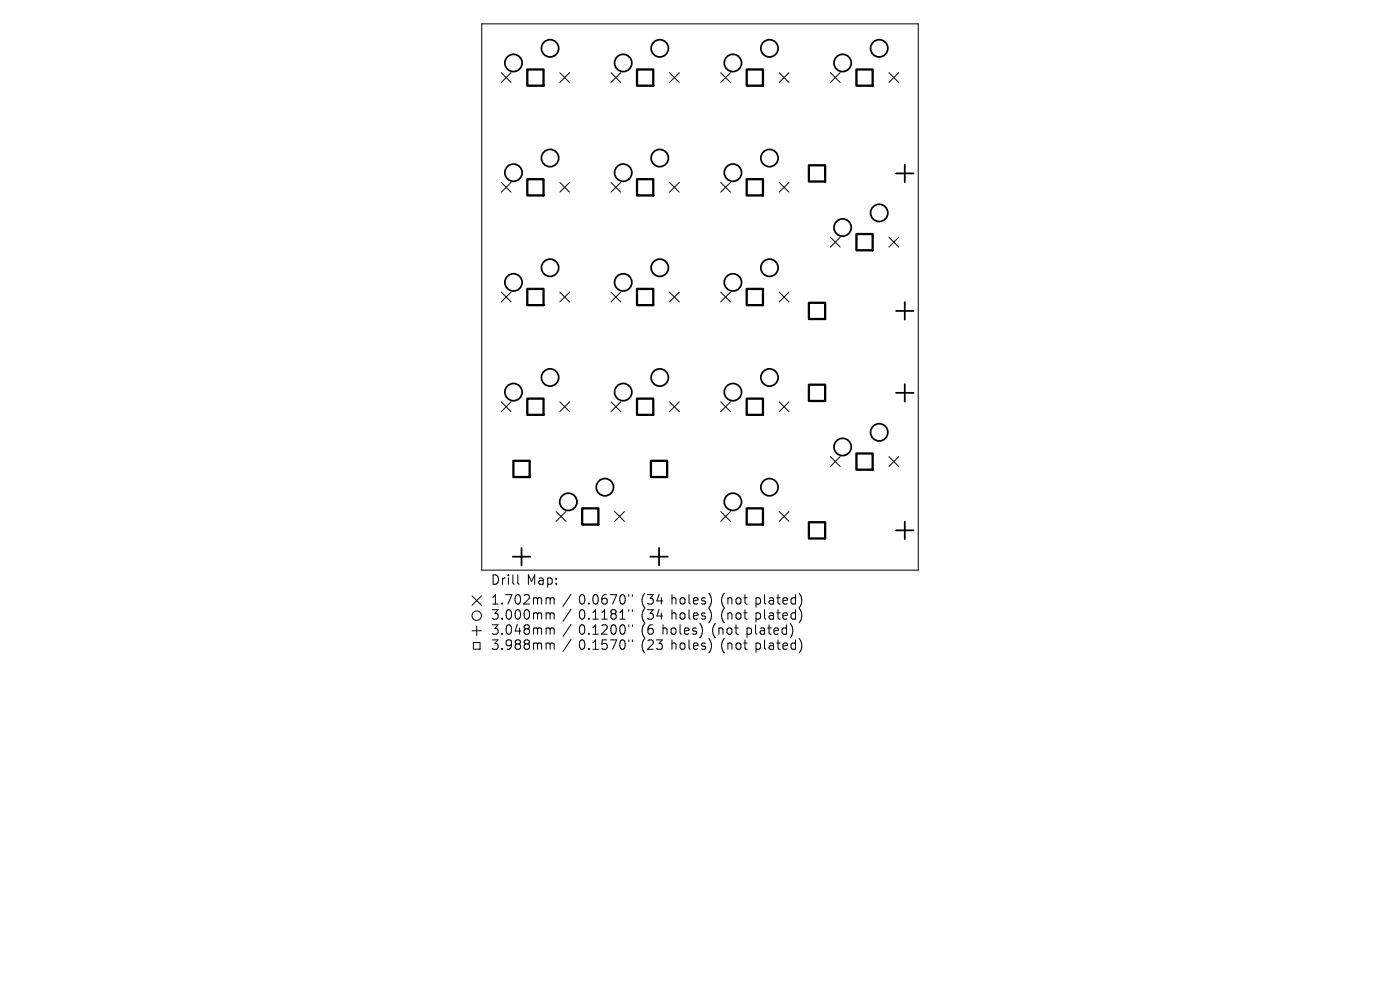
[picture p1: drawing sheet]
<svg xmlns="http://www.w3.org/2000/svg" width="297mm" height="210mm" viewBox="0 0 297 210" stroke-linecap="round" stroke-linejoin="round" font-family="sans-serif">
<defs><g id="words">
<g font-size="2.8">
<text x="104.1" y="124.5">Drill</text>
<text x="111.7" y="124.5">Map:</text>
<text x="104.1" y="128.7">1.702mm</text>
<text x="104.1" y="131.9">3.000mm</text>
<text x="122.7" y="128.7">0.0670&quot;</text>
<text x="122.7" y="131.9">0.1181&quot;</text>
<text x="136" y="128.7">(34</text>
<text x="136" y="131.9">(34</text>
<text x="142.5" y="128.7">holes)</text>
<text x="142.5" y="131.9">holes)</text>
<text x="153.1" y="128.7">(not</text>
<text x="153.1" y="131.9">(not</text>
<text x="160.5" y="128.7">plated)</text>
<text x="160.5" y="131.9">plated)</text>
<text x="104.1" y="135.1">3.048mm</text>
<text x="122.7" y="135.1">0.1200&quot;</text>
<text x="136" y="135.1">(6</text>
<text x="140.6" y="135.1">holes)</text>
<text x="151.2" y="135.1">(not</text>
<text x="158.6" y="135.1">plated)</text>
<text x="104.1" y="138.3">3.988mm</text>
<text x="122.7" y="138.3">0.1570&quot;</text>
<text x="136" y="138.3">(23</text>
<text x="142.5" y="138.3">holes)</text>
<text x="153.1" y="138.3">(not</text>
<text x="160.5" y="138.3">plated)</text>
</g>
</g></defs>
<g fill="none" stroke="#000" stroke-width=".21">
<path d="M102.2 5.1h92.6v115.8h-92.6zM106.3 15.4l2.1 2.1M108.4 15.4l-2.1 2.1M118.8 15.4l2 2.1M120.8 15.4l-2 2.1M129.6 15.4l2.1 2.1M131.7 15.4l-2.1 2.1M142 15.4l2.1 2.1M144.1 15.4l-2.1 2.1M152.9 15.4l2.1 2.1M155 15.4l-2.1 2.1M165.3 15.4l2.1 2.1"/>
<path d="M167.4 15.4l-2.1 2.1M176.2 15.4l2 2.1M178.2 15.4l-2 2.1M188.6 15.4l2.1 2.1M190.7 15.4l-2.1 2.1M106.3 38.7l2.1 2.1M108.4 38.7l-2.1 2.1M118.8 38.7l2 2.1M120.8 38.7l-2 2.1M129.6 38.7l2.1 2.1M131.7 38.7l-2.1 2.1M142 38.7l2.1 2.1"/>
<path d="M144.1 38.7l-2.1 2.1M152.9 38.7l2.1 2.1M155 38.7l-2.1 2.1M165.3 38.7l2.1 2.1M167.4 38.7l-2.1 2.1M176.2 50.3l2 2.1M178.2 50.3l-2 2.1M188.6 50.3l2.1 2.1M190.7 50.3l-2.1 2.1M106.3 62l2.1 2M108.4 62l-2.1 2M118.8 62l2 2"/>
<path d="M120.8 62l-2 2M129.6 62l2.1 2M131.7 62l-2.1 2M142 62l2.1 2M144.1 62l-2.1 2M152.9 62l2.1 2M155 62l-2.1 2M165.3 62l2.1 2M167.4 62l-2.1 2M106.3 85.2l2.1 2.1M108.4 85.2l-2.1 2.1M118.8 85.2l2 2.1"/>
<path d="M120.8 85.2l-2 2.1M129.6 85.2l2.1 2.1M131.7 85.2l-2.1 2.1M142 85.2l2.1 2.1M144.1 85.2l-2.1 2.1M152.9 85.2l2.1 2.1M155 85.2l-2.1 2.1M165.3 85.2l2.1 2.1M167.4 85.2l-2.1 2.1M176.2 96.9l2 2.1M178.2 96.9l-2 2.1M188.6 96.9l2.1 2.1"/>
<path d="M190.7 96.9l-2.1 2.1M118 108.5l2.1 2.1M120.1 108.5l-2.1 2.1M130.4 108.5l2.1 2.1M132.5 108.5l-2.1 2.1M152.9 108.5l2.1 2.1M155 108.5l-2.1 2.1M165.3 108.5l2.1 2.1M167.4 108.5l-2.1 2.1M100.1 126.4l2 2M100.1 133.8h2M100.4 136.3h1.4v1.4h-1.4z"/>
<path d="M101.1 132.8v2M102.1 126.4l-2 2M109.9 121.9v1.8l.2 .2M116.4 126.8l.3 .3M116.4 130l.3 .3M116.4 133.2l.3 .3M116.4 136.4l.3 .3M116.7 127.1v1M116.7 130.3v1M116.7 133.5v1M116.7 136.7v1M116.7 127.1l.3-.3 .5 .1 .1 1.2"/>
<path d="M116.7 130.3l.3-.3 .5 .1 .1 1.2M116.7 133.5l.3-.3 .5 .1 .1 1.2M116.7 136.7l.3-.3 .5 .1 .1 1.2M121.1 126l-1.7 2.6M121.1 129.2l-1.7 2.6M121.1 132.4l-1.7 2.6M121.1 135.6l-1.7 2.6M133.4 126.1v.4M133.4 129.3v.4M133.4 132.5v.4M133.4 135.7v.4M134.2 126.1v.4"/>
<path d="M134.2 129.3v.4M134.2 132.5v.4M134.2 135.7v.4M148.9 133.1v1.3M150.8 126.7v1.3M150.8 129.9v1.3M150.8 136.3v1.3M168.1 133.1l.1 .9-.5 1.2M169.6 125.9a2.35 2.35 0 0 1 0 2.9M169.6 129.1a2.35 2.35 0 0 1 0 2.9M169.6 135.5a2.35 2.35 0 0 1 0 2.9"/>
<circle cx="101.1" cy="130.6" r="1"/>
</g>
<g fill="none" stroke="#000" stroke-width=".37">
<path d="M190.1 36.8h3.7M191.9 34.9v3.7M190.1 66h3.7M191.9 64.1v3.7M190.1 83.3h3.7M191.9 81.5v3.7M108.8 118.1h3.7M110.6 116.2v3.8M137.9 118.1h3.8M139.8 116.2v3.8M190.1 112.5h3.7M191.9 110.6v3.8"/>
<circle cx="108.9" cy="13.4" r="1.83"/>
<circle cx="116.7" cy="10.3" r="1.83"/>
<circle cx="132.2" cy="13.4" r="1.83"/>
<circle cx="140" cy="10.3" r="1.83"/>
<circle cx="155.5" cy="13.4" r="1.83"/>
<circle cx="163.2" cy="10.3" r="1.83"/>
<circle cx="178.8" cy="13.4" r="1.83"/>
<circle cx="186.5" cy="10.3" r="1.83"/>
<circle cx="108.9" cy="36.6" r="1.83"/>
<circle cx="116.7" cy="33.5" r="1.83"/>
<circle cx="132.2" cy="36.6" r="1.83"/>
<circle cx="140" cy="33.5" r="1.83"/>
<circle cx="155.5" cy="36.6" r="1.83"/>
<circle cx="163.2" cy="33.5" r="1.83"/>
<circle cx="108.9" cy="59.9" r="1.83"/>
<circle cx="116.7" cy="56.8" r="1.83"/>
<circle cx="132.2" cy="59.9" r="1.83"/>
<circle cx="140" cy="56.8" r="1.83"/>
<circle cx="155.5" cy="59.9" r="1.83"/>
<circle cx="163.2" cy="56.8" r="1.83"/>
<circle cx="178.8" cy="48.3" r="1.83"/>
<circle cx="186.5" cy="45.2" r="1.83"/>
<circle cx="108.9" cy="83.2" r="1.83"/>
<circle cx="116.7" cy="80.1" r="1.83"/>
<circle cx="132.2" cy="83.2" r="1.83"/>
<circle cx="140" cy="80.1" r="1.83"/>
<circle cx="155.5" cy="83.2" r="1.83"/>
<circle cx="163.2" cy="80.1" r="1.83"/>
<circle cx="178.8" cy="94.8" r="1.83"/>
<circle cx="186.5" cy="91.7" r="1.83"/>
<circle cx="120.6" cy="106.5" r="1.83"/>
<circle cx="128.3" cy="103.3" r="1.83"/>
<circle cx="155.5" cy="106.5" r="1.83"/>
<circle cx="163.2" cy="103.3" r="1.83"/>
</g>
<g fill="none" stroke="#000" stroke-width=".49">
<path d="M111.9 14.7h3.4v3.5h-3.4zM135.1 14.7h3.5v3.5h-3.5zM158.4 14.7h3.5v3.5h-3.5zM181.7 14.7h3.4v3.5h-3.4zM111.9 38h3.4v3.5h-3.4zM135.1 38h3.5v3.5h-3.5zM158.4 38h3.5v3.5h-3.5zM171.6 35.1h3.4v3.4h-3.4zM181.7 49.6h3.4v3.5h-3.4zM111.9 61.3h3.4v3.4h-3.4zM135.1 61.3h3.5v3.4h-3.5zM158.4 61.3h3.5v3.4h-3.5z"/>
<path d="M171.6 64.2h3.4v3.5h-3.4zM108.9 97.7h3.5v3.5h-3.5zM111.9 84.6h3.4v3.4h-3.4zM135.1 84.6h3.5v3.4h-3.5zM138.1 97.7h3.4v3.5h-3.4zM158.4 84.6h3.5v3.4h-3.5zM171.6 81.6h3.4v3.5h-3.4zM181.7 96.2h3.4v3.4h-3.4zM123.5 107.8h3.4v3.5h-3.4zM158.4 107.8h3.5v3.5h-3.5zM171.6 110.8h3.4v3.4h-3.4z"/>
</g>
<use href="#words"/>
</svg>
